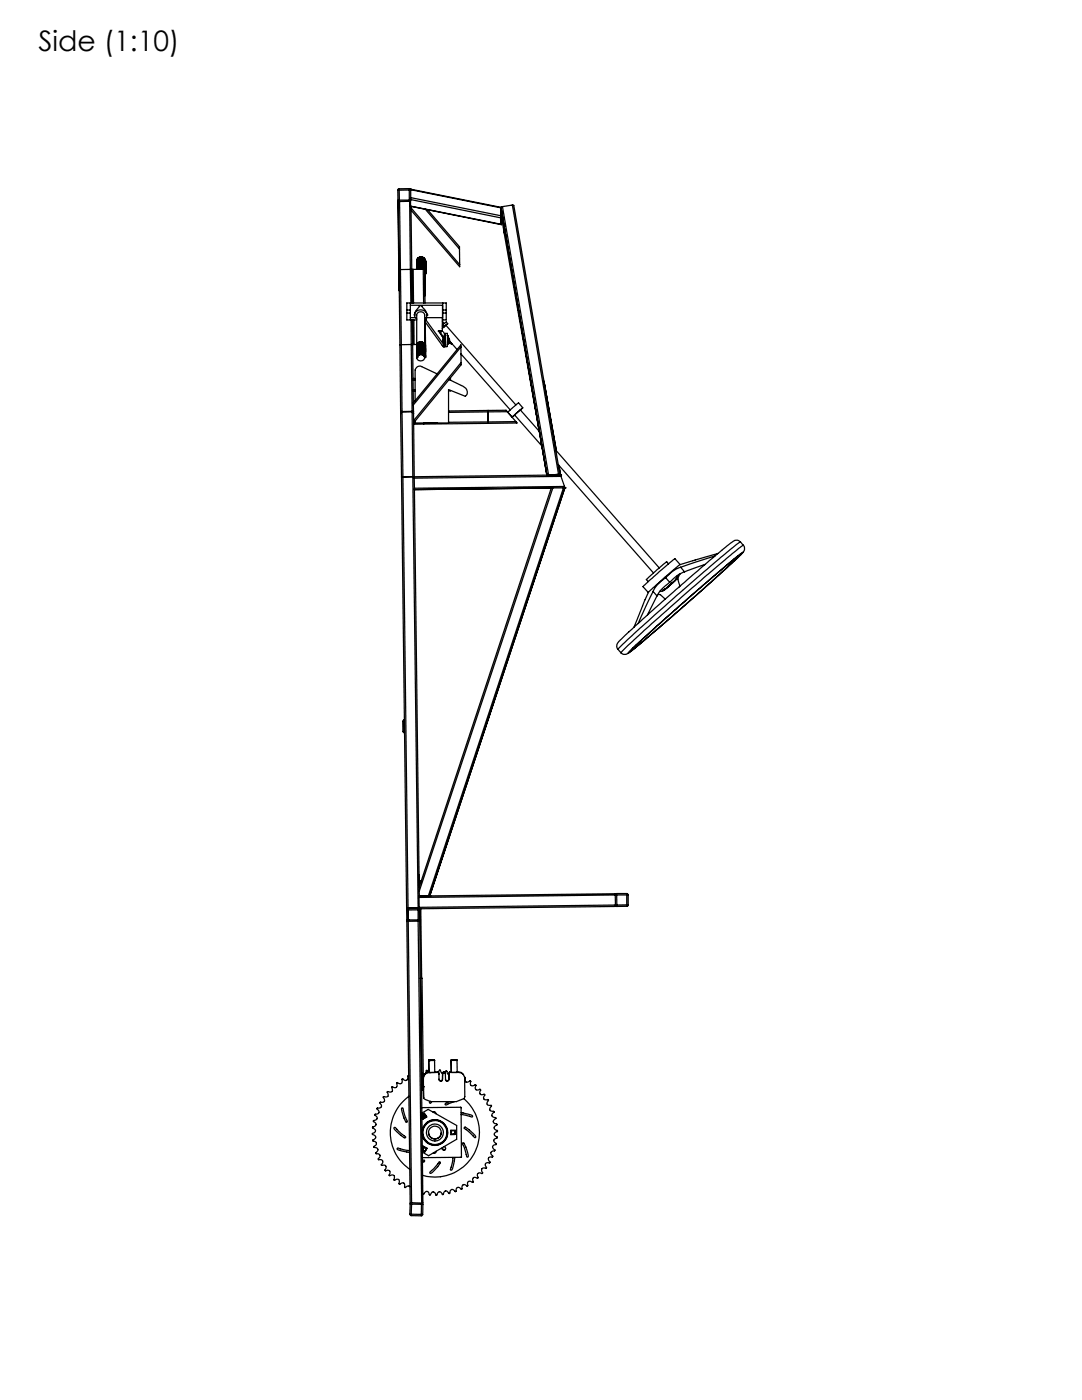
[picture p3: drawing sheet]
<svg xmlns="http://www.w3.org/2000/svg" width="216mm" height="279mm" viewBox="0 0 216 279" stroke-linecap="round" stroke-linejoin="round" font-family="sans-serif">
<defs><g id="words">
<text font-size="5.6" x="7.7" y="10.3">Side (1:10)</text>
</g></defs>
<g fill="none" stroke="#000" stroke-width=".25">
<path d="M79.4 37.8l2.4-.2 .2 .3v2.1l-.2 .2h-2.3zM79.7 38l2-.1v2h-2zM81.9 37.7h.1M81.9 37.7l18.1 3.7M81.9 39.4v.3M81.9 37.9l18.1 3.6M82 39.4l18 3.7v.4M82 39.8l18 3.7M79.4 40.2l.3 17.9M79.4 40.2h.3M79.4 40.2l.2 13.6M79.6 53.8h.3"/>
<path d="M79.6 53.8l.3 28.3M79.7 40.2l.2 13.6M79.9 53.8l.3 28.3M81.9 53.8h.3M81.9 53.8h-2M81.9 53.8l.1 6.7M81.9 40.2h-.2l.2 13.6M81.9 41.1v.1M81.9 41.2l18.1 3.6M81.9 41.1l18.1 3.7M81.9 40.1v1M82 41.5v.4l9.7 11.3v-.4"/>
<path d="M82 41.5l9.7 11.3M82 41.2v.3M82 41.9l.2 11.9M82.2 53.8h.2M82.2 53.8l.1 6.7M82.4 53.8l.1 6.7M83.2 53.6h.1M83.2 53.5h.1M83.2 53.3h.1M83.2 53.2h.1M83.2 53h.1M83.2 52.9h.1"/>
<path d="M83.2 52.7h.1M83.2 52.6h.1M83.2 52.4h.1M83.2 52.3h.1M83.2 52.2h.1M83.2 52.1h.1M83.2 52h.1M83.2 52a.83 .83 0 0 1 .8-.6 .83 .83 0 0 1 .8 .6 .83 .83 0 0 0-.8-.6 .83 .83 0 0 0-.8 .6M83.2 52a.83 .83 0 0 1 .8-.6 .83 .83 0 0 1 .8 .6 .82 .82 0 0 0-.8-.6 .82 .82 0 0 0-.8 .7M83.2 52.1a.83 .83 0 0 1 .8-.6 .83 .83 0 0 1 .8 .6M83.2 52.3a.83 .83 0 0 1 .8-.6 .83 .83 0 0 1 .8 .6 .82 .82 0 0 0-.8-.6 .82 .82 0 0 0-.8 .6M83.2 52.3a.83 .83 0 0 1 .8-.6 .83 .83 0 0 1 .8 .6"/>
<path d="M83.2 52.6a.83 .83 0 0 1 .8-.6 .83 .83 0 0 1 .8 .6 .83 .83 0 0 0-.8-.6 .83 .83 0 0 0-.8 .6M83.2 52.6a.83 .83 0 0 1 .8-.6 .83 .83 0 0 1 .8 .6 .82 .82 0 0 0-.8-.6 .82 .82 0 0 0-.8 .7M83.2 52.7a.83 .83 0 0 1 .8-.6 .83 .83 0 0 1 .8 .6M83.2 52.9a.83 .83 0 0 1 .8-.6 .83 .83 0 0 1 .8 .6 .82 .82 0 0 0-.8-.6 .82 .82 0 0 0-.8 .6M83.2 52.9a.83 .83 0 0 1 .8-.6 .83 .83 0 0 1 .8 .6 .83 .83 0 0 0-.8-.5 .83 .83 0 0 0-.8 .6M83.2 53a.83 .83 0 0 1 .8-.6 .83 .83 0 0 1 .8 .6M83.2 53.2a.83 .83 0 0 1 .8-.6 .83 .83 0 0 1 .8 .6 .83 .83 0 0 0-.8-.6 .83 .83 0 0 0-.8 .6M83.2 53.2a.83 .83 0 0 1 .8-.6 .83 .83 0 0 1 .8 .6 .82 .82 0 0 0-.8-.6 .82 .82 0 0 0-.8 .7M83.2 53.3a.83 .83 0 0 1 .8-.6 .83 .83 0 0 1 .8 .6M83.2 53.5a.83 .83 0 0 1 .8-.6 .83 .83 0 0 1 .8 .6 .82 .82 0 0 0-.8-.6 .82 .82 0 0 0-.8 .6M83.2 53.5a.83 .83 0 0 1 .8-.6 .83 .83 0 0 1 .8 .6 .82 .82 0 0 0-.8-.6 .82 .82 0 0 0-.8 .7M83.2 53.8a.83 .83 0 0 1 .8-.6 .83 .83 0 0 1 .8 .6"/>
<path d="M83.2 52.2a.81 .81 0 0 1 .8-.6 .81 .81 0 0 1 .8 .6M83.2 52.8a.81 .81 0 0 1 .8-.6 .81 .81 0 0 1 .8 .6M83.2 53.4a.81 .81 0 0 1 .8-.6 .81 .81 0 0 1 .8 .6M83.2 52.1v.1M83.2 52.4v.2M83.2 52.7v.2M83.2 53v.2M83.2 53.3v.2M83.2 53.6v.2M83.3 53.8a.82 .82 0 0 1 .8-.6 .82 .82 0 0 1 .7 .6M83.3 53.7a.84 .84 0 0 1 .8-.4 .84 .84 0 0 1 .7 .6 .83 .83 0 0 0-.7-.6 .83 .83 0 0 0-.8 .5M83.3 53.8a.84 .84 0 0 1 .8-.5 .84 .84 0 0 1 .7 .6"/>
<path d="M83.3 53.8a.84 .84 0 0 1 .8-.4 .84 .84 0 0 1 .7 .6M83.4 51.7a.85 .85 0 0 1 1.4 .4 .84 .84 0 0 0-.8-.6 .84 .84 0 0 0-.8 .6zM83.4 52l-.2 .4a.81 .81 0 0 1 .8-.6 .81 .81 0 0 1 .8 .6 .85 .85 0 0 0-1.4-.4zM83.4 52.3l-.2 .4a.81 .81 0 0 1 .8-.6 .81 .81 0 0 1 .8 .6 .89 .89 0 0 0-1.4-.4zM83.4 52.6l-.2 .4a.81 .81 0 0 1 .8-.6 .81 .81 0 0 1 .8 .6 .85 .85 0 0 0-1.4-.4zM83.4 52.9a.85 .85 0 0 1 1.4 .4 .83 .83 0 0 0-.8-.6 .83 .83 0 0 0-.8 .6zM83.4 53.1a.85 .85 0 0 1 1.4 .5 .83 .83 0 0 0-.8-.6 .83 .83 0 0 0-.8 .6zM83.4 53.2l-.2 .4a.81 .81 0 0 1 .8-.6 .81 .81 0 0 1 .8 .6 .85 .85 0 0 0-1.4-.4zM83.4 53.6a.92 .92 0 0 1 1.3 .1 .87 .87 0 0 0-1.4 .1zM83.4 53.6a.91 .91 0 0 1 1.2 .1 .91 .91 0 0 0-1.2 .1zM83.4 53.7a.99 .99 0 0 1 1.2 0 1.08 1.08 0 0 0-1.2 .1zM83.5 53.8a.91 .91 0 0 1 1-.1 .85 .85 0 0 0-1 .1"/>
<path d="M83.8 53.7h.4M84.3 53.7l-.6 .1M84.3 53.7l-.7 .1M84.4 53.7l-.8 .1M84.5 53.7h.2l.1 6.8M84.5 53.7l-.5-.1-.4 .2 .4-.2 .5 .2M84.5 53.7l-2.1 .1M84.5 53.7v6.8M84.6 53.7a.86 .86 0 0 0-1.2 .1v-.1a.97 .97 0 0 1 1.2 0 .92 .92 0 0 0-1.2 .1M84.7 53.7a.9 .9 0 0 0-1.4 .1M84.7 53.8l.1 .2M84.7 53.8l.1 .3"/>
<path d="M84.7 53.8l.1 .4-.1-.3M84.7 54l.1 .4M84.7 54.2l.1 .3M84.7 54.3l.1 .4M84.7 54.5l.1 .2M84.7 54.4l.1 .2M84.8 52.1h.1M84.8 52.2h.1M84.8 52.4h.1M84.8 52.5h.1M84.8 52.7h.1M84.8 52.8h.1"/>
<path d="M84.8 53h.1M84.8 53.1h.1M84.8 53.3h.1M84.8 53.4h.1M84.8 53.6h.1M84.8 53.7h.1M84.8 53.9h.1M84.8 54h.1M84.8 54.2h.1M84.8 54.3h.1M84.8 54.4h.1M84.8 54.5h.1"/>
<path d="M84.8 54.6h.1M84.8 51.9a.82 .82 0 0 0-.8-.6 .82 .82 0 0 0-.8 .6 .77 .77 0 0 1 .9-.6 .77 .77 0 0 1 .6 .8M84.8 51.9a.82 .82 0 0 0-.8-.6 .82 .82 0 0 0-.8 .7M84.8 52.1a.82 .82 0 0 0-.8-.6 .82 .82 0 0 0-.8 .7 .83 .83 0 0 1 .8-.6 .83 .83 0 0 1 .8 .6M84.8 52.2a.82 .82 0 0 0-.8-.6 .82 .82 0 0 0-.8 .6M84.8 52.4a.82 .82 0 0 0-.8-.6 .82 .82 0 0 0-.8 .7 .83 .83 0 0 1 .8-.6 .83 .83 0 0 1 .8 .6M84.8 52.5a.82 .82 0 0 0-.8-.6 .82 .82 0 0 0-.8 .6 .81 .81 0 0 1 .8-.6 .81 .81 0 0 1 .8 .6M84.8 52.5a.82 .82 0 0 0-.8-.6 .82 .82 0 0 0-.8 .7M84.8 52.7a.82 .82 0 0 0-.8-.6 .82 .82 0 0 0-.8 .7 .83 .83 0 0 1 .8-.6 .83 .83 0 0 1 .8 .6M84.8 52.8a.82 .82 0 0 0-.8-.6 .82 .82 0 0 0-.8 .6M84.8 52.8a.82 .82 0 0 0-.8-.6 .82 .82 0 0 0-.8 .7M84.8 53a.82 .82 0 0 0-.8-.6 .82 .82 0 0 0-.8 .7 .83 .83 0 0 1 .8-.6 .83 .83 0 0 1 .8 .6"/>
<path d="M84.8 53.1a.82 .82 0 0 0-.8-.6 .82 .82 0 0 0-.8 .6 .81 .81 0 0 1 .8-.6 .81 .81 0 0 1 .8 .6M84.8 53.1a.82 .82 0 0 0-.8-.6 .82 .82 0 0 0-.8 .7M84.8 53.3a.82 .82 0 0 0-.8-.6 .82 .82 0 0 0-.8 .7 .83 .83 0 0 1 .8-.6 .83 .83 0 0 1 .8 .6M84.8 53.4a.82 .82 0 0 0-.8-.6 .82 .82 0 0 0-.8 .6M84.8 53.4a.82 .82 0 0 0-.8-.6 .82 .82 0 0 0-.8 .7M84.8 53.6a.82 .82 0 0 0-.8-.6 .82 .82 0 0 0-.8 .7 .83 .83 0 0 1 .8-.6 .83 .83 0 0 1 .8 .6M84.8 53.7a.82 .82 0 0 0-.8-.6 .82 .82 0 0 0-.8 .6 .81 .81 0 0 1 .8-.6 .81 .81 0 0 1 .8 .6M84.8 53.7a.82 .82 0 0 0-.8-.6 .82 .82 0 0 0-.8 .7M84.8 52.2a.82 .82 0 0 0-.8-.6 .82 .82 0 0 0-.8 .7M84.8 51.9a.81 .81 0 0 0-.8-.6 .81 .81 0 0 0-.8 .7M84.8 51.9v.2M84.8 52.2v.2"/>
<path d="M84.8 52.5v.2M84.8 52.8v.2M84.8 53.1v.2M84.8 53.4v.2M84.8 53.7v.2M84.8 54v.2M84.8 54.4v.1M84.8 54.6v4.5M84.9 41.8l6.8 7.9M85.3 41.9l6.4 7.3v.5M91.7 49.7v3.1M100 41.4v.1"/>
<path d="M100 41.8h.1M100 41.4v.2M100 41.5v1.8M100 41.4v1.6M100 41.4l9.1 53.4M100 41.7v2l.4 .1M100 43h.1M100 43v1.8M100 42.8v.3M100 42.8v.1M100 41.6v.1M100 41.6l.6 3.6"/>
<path d="M100 43.5v1.3M100.2 43.8l.3 2.5 .4 .5M100.3 41.2l-.3 .2M100.3 41.2l9.2 53.6M100.3 43.6h.1M100.5 46.2l7.1 39.9M100.6 45.2h.1M100.6 45.2l8.5 49.6M102.2 40.9l.3 .1 9.2 53.7M102.2 40.9l-1.9 .3M102.2 40.9l9.2 53.7M81.2 61.9v-1.4h7.8v1.4"/>
<path d="M81.2 62.5v1.4h1.9M81.2 62.5h.7M81.2 61.9h.7M81.2 61.9v.6M81.9 60.9h6.4v2.5h-3.2M81.9 62.5v1.4M81.9 60.5v1.4M81.9 63.4h1M81.9 61.9v.6M82 63.9l.1 4.9M82.1 68.8h-2.3M82.1 68.8h.2"/>
<path d="M82.1 68.8l.1 13.3M82.3 63.9v4.9M82.3 68.8h.3M82.3 68.8l.2 11.6M82.4 75.5h.4M82.4 77.8h.4M82.4 75.8h.4M82.5 78.1h.3M82.6 63.9v4.9M82.6 68.8h.5M82.7 62.9h.1M82.7 62.9a3.2 3.2 0 0 1 1-1.7v-.2h.5v.2a2.47 2.47 0 0 1 1 1.7"/>
<path d="M83.1 71.4h.1M83.1 71.3h.1M83.1 71.2h.1M83.1 71.1h.1M83.1 71h.1M83.1 70.9h.1M83.1 70.8h.1M83.1 70.7h.1M83.1 70.6h.1M83.1 70.4h.1M83.1 70.3h.1M83.1 70.2h.1"/>
<path d="M83.1 70.1h.1M83.1 70h.1M83.1 69.9h.1M83.1 69.8h.1M83.1 69.7h.1M83.1 69.6h.1M83.1 69.5h.1M83.1 69.4h.1M83.1 69.3h.1M83.1 69.1h.1M83.1 69h.1M83.1 68.9h.1"/>
<path d="M83.1 71.3a.81 .81 0 0 1 .8-.7 .81 .81 0 0 1 .8 .7M83.1 71.2a.81 .81 0 0 1 .8-.6 .81 .81 0 0 1 .8 .6M83.1 71.2a.81 .81 0 0 1 .8-.7 .81 .81 0 0 1 .8 .7M83.1 71.1a.81 .81 0 0 1 .8-.7 .81 .81 0 0 1 .8 .7M83.1 71a.81 .81 0 0 1 .8-.7 .81 .81 0 0 1 .8 .7M83.1 70.9a.81 .81 0 0 1 .8-.6 .81 .81 0 0 1 .8 .6M83.1 70.9a.81 .81 0 0 1 .8-.7 .81 .81 0 0 1 .8 .7M83.1 70.8a.81 .81 0 0 1 .8-.6 .81 .81 0 0 1 .8 .6M83.1 70.7a.81 .81 0 0 1 .8-.6 .81 .81 0 0 1 .8 .6M83.1 70.6a.81 .81 0 0 1 .8-.7 .81 .81 0 0 1 .8 .7M83.1 70.4a.81 .81 0 0 1 .8-.6 .81 .81 0 0 1 .8 .6M83.1 70.4a.81 .81 0 0 1 .8-.7 .81 .81 0 0 1 .8 .7"/>
<path d="M83.1 70.3a.81 .81 0 0 1 .8-.7 .81 .81 0 0 1 .8 .7M83.1 70.2a.81 .81 0 0 1 .8-.6 .81 .81 0 0 1 .8 .6M83.1 70.1a.81 .81 0 0 1 .8-.6 .81 .81 0 0 1 .8 .6M83.1 70.1a.81 .81 0 0 1 .8-.7 .81 .81 0 0 1 .8 .7M83.1 70a.81 .81 0 0 1 .8-.7 .81 .81 0 0 1 .8 .7M83.1 69.9a.81 .81 0 0 1 .8-.6 .81 .81 0 0 1 .8 .6M83.1 69.9a.81 .81 0 0 1 .8-.7 .81 .81 0 0 1 .8 .7M83.1 69.8a.81 .81 0 0 1 .8-.7 .81 .81 0 0 1 .8 .7M83.1 69.7a.81 .81 0 0 1 .8-.7 .81 .81 0 0 1 .8 .7M83.1 69.6a.81 .81 0 0 1 .8-.6 .81 .81 0 0 1 .8 .6M83.1 69.6a.81 .81 0 0 1 .8-.7 .81 .81 0 0 1 .8 .7M83.1 69.5a.81 .81 0 0 1 .8-.6 .81 .81 0 0 1 .8 .6"/>
<path d="M83.1 69.4a.81 .81 0 0 1 .8-.6 .81 .81 0 0 1 .8 .6M83.1 69.4a.81 .81 0 0 1 .8-.7 .81 .81 0 0 1 .8 .7M83.1 69.3a.81 .81 0 0 1 .8-.7 .81 .81 0 0 1 .8 .7M83.1 69.1a.81 .81 0 0 1 .8-.6 .81 .81 0 0 1 .8 .6M83.1 69.1a.81 .81 0 0 1 .8-.7 .81 .81 0 0 1 .8 .7M83.1 69a.81 .81 0 0 1 .8-.7 .81 .81 0 0 1 .8 .7M83.1 68.9a.81 .81 0 0 1 .8-.6 .81 .81 0 0 1 .8 .6M83.1 68.8h.1M83.1 63.7a1.06 1.06 0 0 1-.2-1.4 1.06 1.06 0 0 1 1.3-.4 .98 .98 0 0 1 .8 1.5v.5M83.1 69.7v.1M83.1 70v.1M83.1 70.1v.7"/>
<path d="M83.1 71v.1M83.1 71.3v.1M83.2 71.1a.84 .84 0 0 1 .9-.4 .84 .84 0 0 1 .6 .7M83.2 71.1a.92 .92 0 0 1 1.5 0M83.2 71.1a.74 .74 0 0 0 .7 .9 .74 .74 0 0 0 .8-.9M83.4 70.1a.81 .81 0 0 1 1.3 .5 .81 .81 0 0 0-.8-.7 .81 .81 0 0 0-.8 .7zM83.4 69a.82 .82 0 0 1 1.3 .4 .81 .81 0 0 0-.8-.6 .81 .81 0 0 0-.8 .7zM84.7 71.1a.82 .82 0 0 0-.9-.4 .82 .82 0 0 0-.7 .7M84.7 71.1v.3M84.7 68.9h.1M84.7 69h.1M84.7 69.1h.1"/>
<path d="M84.7 69.2h.1M84.7 69.3h.1M84.7 69.4h.1M84.7 69.6h.1M84.7 69.7h.1M84.7 69.8h.1M84.7 69.9h.1M84.7 70h.1M84.7 70.1h.1M84.7 70.2h.1M84.7 70.3h.1M84.7 70.4h.1"/>
<path d="M84.7 70.5h.1M84.7 70.6h.1M84.7 70.7h.1M84.7 70.8h.1M84.7 70.9h.1M84.7 71h.1M84.7 71.1h.1M84.7 71.2h.1M84.7 71.3h.1M84.7 71.4h.1M84.7 71.3a.81 .81 0 0 0-.8-.6 .81 .81 0 0 0-.8 .7M84.7 71.3a.81 .81 0 0 0-.8-.6 .81 .81 0 0 0-.8 .6"/>
<path d="M84.7 71.2a.81 .81 0 0 0-.8-.6 .81 .81 0 0 0-.8 .6M84.7 71.2a.81 .81 0 0 0-.8-.7 .81 .81 0 0 0-.8 .7M84.7 71a.81 .81 0 0 0-.8-.6 .81 .81 0 0 0-.8 .7M84.7 71a.81 .81 0 0 0-.8-.6 .81 .81 0 0 0-.8 .6M84.7 70.9a.81 .81 0 0 0-.8-.6 .81 .81 0 0 0-.8 .6M84.7 70.9a.81 .81 0 0 0-.8-.7 .81 .81 0 0 0-.8 .7M84.7 70.8a.81 .81 0 0 0-.8-.7 .81 .81 0 0 0-.8 .7M84.7 70.7a.81 .81 0 0 0-.8-.6 .81 .81 0 0 0-.8 .7M84.7 70.6a.81 .81 0 0 0-.8-.6 .81 .81 0 0 0-.8 .7M84.7 70.6a.81 .81 0 0 0-.8-.6 .81 .81 0 0 0-.8 .6M84.7 70.5a.81 .81 0 0 0-.8-.6 .81 .81 0 0 0-.8 .6M84.7 70.4a.81 .81 0 0 0-.8-.6 .81 .81 0 0 0-.8 .7"/>
<path d="M84.7 70.3a.81 .81 0 0 0-.8-.6 .81 .81 0 0 0-.8 .7M84.7 70.3a.81 .81 0 0 0-.8-.6 .81 .81 0 0 0-.8 .6M84.7 70.2a.81 .81 0 0 0-.8-.6 .81 .81 0 0 0-.8 .6M84.7 70.1a.81 .81 0 0 0-.8-.6 .81 .81 0 0 0-.8 .7 .81 .81 0 0 1 .8-.7 .81 .81 0 0 1 .8 .7M84.7 70a.81 .81 0 0 0-.8-.6 .81 .81 0 0 0-.8 .7M84.7 70a.81 .81 0 0 0-.8-.6 .81 .81 0 0 0-.8 .6M84.7 69.9a.81 .81 0 0 0-.8-.6 .81 .81 0 0 0-.8 .6M84.7 69.9a.81 .81 0 0 0-.8-.7 .81 .81 0 0 0-.8 .7M84.7 69.7a.81 .81 0 0 0-.8-.6 .81 .81 0 0 0-.8 .7M84.7 69.7a.81 .81 0 0 0-.8-.6 .81 .81 0 0 0-.8 .6M84.7 69.6a.81 .81 0 0 0-.8-.6 .81 .81 0 0 0-.8 .6M84.7 69.6a.81 .81 0 0 0-.8-.7 .81 .81 0 0 0-.8 .7"/>
<path d="M84.7 69.5a.81 .81 0 0 0-.8-.7 .81 .81 0 0 0-.8 .7M84.7 69.3a.81 .81 0 0 0-.8-.6 .81 .81 0 0 0-.8 .7M84.7 69.3a.81 .81 0 0 0-.8-.6 .81 .81 0 0 0-.8 .6M84.7 69.2a.81 .81 0 0 0-.8-.7 .81 .81 0 0 0-.8 .7M84.7 69.1a.81 .81 0 0 0-.8-.6 .81 .81 0 0 0-.8 .7M84.7 69a.81 .81 0 0 0-.8-.6 .81 .81 0 0 0-.8 .7M84.7 69a.81 .81 0 0 0-.8-.6 .81 .81 0 0 0-.8 .6M84.7 68.9a.81 .81 0 0 0-.8-.6 .81 .81 0 0 0-.8 .6M84.7 68.9a.81 .81 0 0 0-.8-.7 .81 .81 0 0 0-.8 .7M84.7 68.8a.81 .81 0 0 0-.8-.6 .81 .81 0 0 0-.8 .7M84.7 68.8v-5.9a.81 .81 0 0 0-.8-.7 .81 .81 0 0 0-.8 .7v6.6M84.7 68.9v.7"/>
<path d="M84.7 69.6v.1M84.7 69.8v.1M84.7 69.9v.1M84.7 70.2v.7M84.7 70.9v.1M84.7 71.1v.1M84.7 71.2v.1M84.7 64.1l3.6 4.9M84.8 64.3l.1 4.4h-.2M85 63.9l3.6 4.9M85 63.9l-.3 .1M85.2 62.9h.1"/>
<path d="M87.2 74.6l-3.3-1.5-.8 .2-.3 .5v6.2M87.6 66.1l.9 1.4M87.6 66.2h.1M87.6 66.1h.1M87.7 66.1v.2M87.8 66.4h.1M87.8 66.4l.4 .7M87.9 66.1l-.1 .2 .1 .3M88 66.1h.1M88.1 66.9h.1M88.3 64.1l.4 .5M88.3 63.4v2.7h-.9"/>
<path d="M88.3 65.1l.2 .2M88.3 67.8l.3 .6M88.3 67.7v.1M88.3 62.5v1.4M88.3 60.5v1.4M88.3 64.8l.4 .4M88.3 64.8v.1M88.3 62.5h.7M88.3 61.9h.7M88.3 61.9v.6M88.5 65.3l-.2 .2 .7-.6 13.9 15.9M88.5 66.2l.3 .6h-.1"/>
<path d="M88.6 68.8l.2 .2M88.6 68.4h.1M88.6 68.8l-.3 .2M88.6 67h.3l-.1 1.8M88.6 68.5l.1-1.5-.1 1.6M88.6 67.2l-.2 .2M88.7 67.3l-.4 .5M88.7 65.2l-.2 .1M88.7 66.8v.2M88.7 66.8l.1 .1M88.8 66.9l.1-.4-.1 2.7-.3 .1-.2-.3M88.8 66.9h.1"/>
<path d="M88.9 66.5h.4v1.4l-.1 1.3h-.4M89 64.9l.3-.3-.6 .6M89 62.5v1.4h-.7M89 61.9v.6M89.3 66.9l.2 .2-.1 1.5-.1 .2M89.3 64.6l-.3-.4-.7 .6M89.4 68.4l.2 .1zM89.4 68.4h.1M89.5 67.3l.2 .6-.2-.2 .2 .2zM89.6 68.3h.1M89.6 68.3l.2 .1M89.6 68.2v.1"/>
<path d="M89.6 68.3l.3 .2M89.7 68l1.5 1.7M89.7 67.9l-.3 .5M89.7 68.1l-.1 .2M89.8 68.4l-.2 .1M89.8 68.5l.3 .2-.2-.2M89.9 75.5v.2M89.9 77.9l-.4 .1M89.9 75.7v.2M90 68.4l-.1 .1M90.2 68.6l-.1 .1M92 69.3v-.5l-9.5 11.6"/>
<path d="M92 70.6l9.8 11.2M92 69.3l-9.5 11.5M92 69.3v3.1M92 72.4v.4l-9.5 11.6h7v-6.6l3.4 1.3a1.18 1.18 0 0 0-.5-2l-2.8-1.4h.3M92 72.4l-9.5 11.5M108.5 76.1l2.5 13.9M79.9 82.1h.3M79.9 82.6l.2 12.6M79.9 82.1v.5M80.1 95.2h.3M80.1 95.2l1 86.1M80.2 82.2l-.3 .4"/>
<path d="M80.2 82.2l.2 13M80.2 82.1v.1M80.4 95.2l1 86.1M82.2 82.2l.3 .4M82.2 82.1h.3M82.2 82.2h-2M82.2 82.2l.2 12.9M82.2 82.1h-2M82.2 82.1v.1M82.4 95.1h.3M82.4 95.1l-2 .1M82.4 95.1l1 86.2"/>
<path d="M82.4 95.1h.1M82.5 80.4v.4M82.5 80.8v1.3M82.5 82.6l.2 12.5M82.5 82.1v.5M82.7 95.1v.3M82.7 95.4v2M82.7 97.4v.3M82.7 97.7l.9 79.4M82.8 84v.4M84.5 84.4v.2M84.5 84.5h.3"/>
<path d="M84.5 84.6l-2 .1M84.8 84.4v.1M86.8 84.4h.3M86.8 84.4h.1M86.8 84.4l-2 .1M87.1 84.4h.1M97.4 81.9v.3M97.4 81.9h3.6l.2 .3M97.4 82.2v2M97.4 81.9l-7.9 .1M97.4 82.2l-7.9 .1M97.4 84.2v.3"/>
<path d="M97.4 84.5l-12.9 .1M97.4 84.2l-7.9 .1M101.2 82.2h-3.8M101.2 82.2l1.7 1.9M102.7 82.8l1.2-1 3.7 4.3M102.7 82.8l5.4 6.2M102.9 84.1l.3 .3-5.8 .1M102.9 84.1l-5.5 .1M103.9 81.8l.4-.4-2.1 1.9 .5-.5M104.3 81.4l-.8-1-1.2 1-1 .9 .9 1M109.2 94.8h.3M109.5 94.8h1.2"/>
<path d="M110 97.4l-26.4 79.7M110 97.4l-27.3 .3M110.3 97.4h-.3M110.3 97.4l-26.7 80.5M110.3 97.4h2.1M110.8 94.8l.6-.1 .1 .1M110.9 89.9l20.7 23.4M111.4 92.7l19 21.6M111.4 94.7v.1M111.4 94.6l.3 .1M111.4 94.6l-1.4 .2M111.5 92.9l.4 1.9"/>
<path d="M111.7 94.7l.1 .1M111.9 94.8h.1M111.9 94.8v.3M111.9 94.8l-29.2 .3M111.9 95.1l-29.2 .3M111.9 95.1l.7 2M112.4 97.4h.3M112.4 97.4l-26.9 81.4M112.6 97.1l.1 .3M112.6 97.1l-29.9 .3M112.7 97.4h.1M112.7 97.4l-26.9 81.4"/>
<path d="M129.4 118.3l-2.9 6.9M130.3 118l-2.9 6.4M130.3 118l.8 .9M131.1 118.9l-1.9 3.8M131.2 118.7h.6l1 .9M132.2 117.8l.5-.2zM132.7 117.5l2.1-1.8-2.3 2.1zM132.8 115.3a6.3 6.3 0 0 0-2.5 2.7M132.8 115.3l.8 .9M133.4 112.5l-.4-.4-2 1.7-2 1.8 .4 .5M133.6 116.8l.7-.6-1.2 1.1zM133.6 116.9l-.3 .2a2.03 2.03 0 0 1-1.6 .9"/>
<path d="M133.6 116.2a8.4 8.4 0 0 0-2.5 2.7M135 115.4l-.3 .4zM135.1 114.9a2.15 2.15 0 0 1-1.2 1.7l-.3 .3M135.7 112.7l-3.3 2.7-3 2.9M135.7 112.7l-1-1.2-3.2 2.6-3.2 3 1.1 1.2M135.8 114.5l-.2 .2a1.88 1.88 0 0 0 0 2.2l.1 .1M135.8 113.2a7.1 7.1 0 0 0-3 2.1M135.8 113.2l.8 .9M136.6 114.1a6.9 6.9 0 0 0-3 2.1M140.7 112.6l-4.1 1.5M142.7 110.9l-6.9 2.3M143.3 110.5l-7.6 2.2"/>
<path d="M144 109.9l-9.1 7.7-9.5 8.5M147.3 111l-.9 .6M147.7 108.1a1.37 1.37 0 0 0-1.9 .3l-1.8 1.4M147.7 108.1l-3.8 3.1-8.9 7.6-8.5 7.7-3.2 3.1M147.7 108.1l.6 .7M148.3 108.8a1.27 1.27 0 0 1-.5 1.9l-1.4 1.3M148.3 108.8l-3.2 2.6-9.2 7.8-7.3 6.6-4.7 4.5M123.3 129.6l.6 .7M125.4 126.2l-1.4 1.4a1.46 1.46 0 0 0-.7 2M125.7 129.9l11.4-10.3 8.2-7.1 2.9-2.3-4.8 4.6-6.7 6-7.9 6.8-3.5 2.8zM126.2 129.5l11.4-10.4 7-6 2.9-2.3-4.8 4.6-8.6 7.6-5.4 4.6-2.7 2.2zM127 128.7l-.8 .8"/>
<path d="M127.9 128.3l-.9 .8a4.7 4.7 0 0 1-2.3 1.5h-.4l-.4-.3M80.6 143.7l-.2 .3v2l.3 .2M80.6 143.7h.1M80.6 144h.1M80.6 144l.1 1.9M83.6 174.6v2.1M83.6 179.1v2M83.6 177.1v.8M83.6 175.8h.3v.4M83.6 177.9l.1 .9M83.7 178.8h.1M85.5 178.8h.3"/>
<path d="M85.5 178.8h.1M85.5 178.8h-1.8M85.8 178.8h.1M122.8 178.6l.2-.3h2.2l.1 .3-.1 2.2-2.2 .1-.2-.3M122.8 178.6v-.2l-39.2 .4v.3M122.8 178.6v2M122.8 178.6l-39.2 .5M123 178.6h2.1v2h-2zM81.1 181.6h.1M81.1 181.3h.1M81.1 181.3h.3M81.1 181.3v.3"/>
<path d="M81.2 181.5l-.1 .1M81.2 183.6l.7 56.5M81.4 181.3l-.2 .1-.1 .2 .1 2.1 .3 .2M81.4 181.3h-.3M81.4 181.3h.1M81.4 181.6h2v2h-1.9zM81.4 181.3h2M81.5 183.6h.1M81.5 183.9l.6 56.1M83.4 181.3l.3 .3M83.4 181.3h.2M83.4 181.3h.1"/>
<path d="M83.4 181.3h-2M83.4 183.8l-1.9 .1M83.4 183.8l.7 56.3M83.7 181.4v.2M83.7 183.6h.1M83.7 183.6v.1l-.3 .1M83.7 181.6h.1M83.7 181.4l.7 58.7h-.3M83.7 181.6v2M83.9 195.2h.1M83.9 195.2h.3l.3 19.1a.8 .8 0 0 0 .7-.7l.2 .4M83.9 195.2l.3 19"/>
<path d="M84 181.4l.1 13.8M122.8 180.6v.3l-39.2 .5v-.3M122.8 180.6l-39.2 .5M81.5 214.7l-.1 .1a.58 .58 0 0 1-.3 .8 .58 .58 0 0 1-.8-.3l-.1 .1a.57 .57 0 0 1-.1 .8 .57 .57 0 0 1-.8-.2l-.1 .1a.59 .59 0 0 1-.1 .9 .59 .59 0 0 1-.9-.1l-.1 .1a.58 .58 0 0 1 .1 .8 .58 .58 0 0 1-.8 0l-.1 .1a.58 .58 0 0 1 .1 .9 .58 .58 0 0 1-.8 .1l-.1 .1a.56 .56 0 0 1 .2 .5 .56 .56 0 0 1-.4 .5h-.4l-.1 .1a.58 .58 0 0 1 .2 1h-.7l-.1 .2a.59 .59 0 0 1 .3 .9l-.7 .2a.89 .89 0 0 1 .4 .9l-.7 .5a.59 .59 0 0 1 .5 .6 .59 .59 0 0 1-.7 .5v.2a.56 .56 0 0 1 .6 .3 .56 .56 0 0 1-.2 .7l-.4 .1v.2a.59 .59 0 0 1 .7 .5 .59 .59 0 0 1-.6 .6v.1a.86 .86 0 0 1 .7 .8l-.5 .5a.77 .77 0 0 1 .8 .7l-.4 .5v.1a.59 .59 0 0 1 .8 .3 .59 .59 0 0 1-.3 .8v.1a.76 .76 0 0 1 .9 .5l-.3 .5 .1 .2a.57 .57 0 0 1 .8 .1 .57 .57 0 0 1-.2 .8l.1 .1a.54 .54 0 0 1 .6-.1 .54 .54 0 0 1 .3 .6l-.1 .5a.8 .8 0 0 1 1 .2l-.1 .7a.73 .73 0 0 1 1.1 .1v.7a.58 .58 0 0 1 1 0v.6l.2 .1a.64 .64 0 0 1 .9-.2M81.6 218.8a8.9 8.9 0 0 0 .2 14.6M84.1 214.2h.2l.2 .3v2.1l-.3 .1M84.1 214.5h.1v2M84.1 216.5h.1M84.1 216.7h.1M84.2 214.5v2M84.2 216.7v.8M84.5 216.9h.1"/>
<path d="M84.5 216.6v.8l-.4 .1M84.5 216.5v2.6M84.5 219.1l.3 .3 1.3 .5h5l1.5-.6M84.5 219v.1M85.4 214.1l-.3 .1a1.17 1.17 0 0 0-.6 1M85.4 214a1.26 1.26 0 0 0-.9 1M85.4 214v.1M85.4 214h.2M85.5 211.6l.2 2.5 1-.1v-2.4M85.5 211.6h1.2zM85.6 214h.1M85.8 219.8l-.1 .3 .2 .1 .2-.3"/>
<path d="M86.7 213.9h.6M87.3 213.9l.3 .3M87.3 213.9v.1M87.3 214l.3 .4v1a.37 .37 0 0 0 .3 .4 .37 .37 0 0 0 .4-.3v-1.3M87.3 214l-1.9 .1M87.5 214l.2-.4h.1l.5 .6M88.3 214.1a1.69 1.69 0 0 1-.2 1.6l-.5-.3M88.3 214.1v.1M88.5 214l-.2 .2M88.5 213.9l-.2 .2M88.5 214h.2M88.5 213.9v.1"/>
<path d="M88.5 213.9h.2M88.7 214l.2 .3v1.2a.36 .36 0 0 0 .4 .3 .36 .36 0 0 0 .3-.4 1.51 1.51 0 0 1 .1-1.4M88.7 213.9l.2 .3M88.7 213.9v.1M88.8 214.1l.2-.4h.1l.2 .5 .3 .3M89.6 219.9l-.7 .3-.1 .3h.3l1.6-.6M89.7 214h.9a1.62 1.62 0 0 1 2.1 1M89.7 213.9a1.4 1.4 0 0 0-.1 1.4 .35 .35 0 0 1-.3 .4 .35 .35 0 0 1-.4-.3M89.7 213.9h.3M89.7 213.9v.1M90 211.6h1.2zM90 211.6l1.2-.1-1.2 .1v2.4"/>
<path d="M91.2 211.5v2.5h-1.1l-.1-2.4M91.2 213.9l.8 .1 .5 .5M92.6 219.3a8.9 8.9 0 0 1 2 10.9 8.9 8.9 0 0 1-10.3 4.4M92.7 214.9h.1M92.7 215v3.8l-.1 .5M92.7 215l.1 .1a.71 .71 0 0 0 .4 .9l.6-.3 .1 .1a.58 .58 0 0 0 .1 .8 .58 .58 0 0 0 .9-.1 .77 .77 0 0 0 .2 1.1l.6-.2 .2 .1a.6 .6 0 0 0 .1 1l.6-.1 .1 .1a.58 .58 0 0 0-.1 .8 .58 .58 0 0 0 .8 .2l.1 .1a.58 .58 0 0 0-.3 .8 .58 .58 0 0 0 .8 .2l.1 .1a.81 .81 0 0 0-.2 1l.6 .1 .1 .1a.59 .59 0 0 0-.5 .8 .59 .59 0 0 0 .8 .4l.1 .1a.55 .55 0 0 0-.6 .6 .55 .55 0 0 0 .7 .5l.1 .2a.59 .59 0 0 0-.6 .6 .59 .59 0 0 0 .7 .5v.2a.58 .58 0 0 0-.7 .5 .58 .58 0 0 0 .6 .6v.1a.8 .8 0 0 0-.6 .8l.5 .4-.1 .2a.58 .58 0 0 0-.7 .4 .58 .58 0 0 0 .4 .7v.2a.58 .58 0 0 0-.8 .3 .58 .58 0 0 0 .4 .8v.1a.59 .59 0 0 0-.8 .2 .59 .59 0 0 0 .3 .9 .77 .77 0 0 0-1 .4l.3 .6-.1 .2a.58 .58 0 0 0-.8 .1 .58 .58 0 0 0 .1 .8v.1a.77 .77 0 0 0-1.1 .2l.2 .6-.2 .2a.53 .53 0 0 0-.7-.1 .53 .53 0 0 0-.1 .7l-.1 .2a.58 .58 0 0 0-.8-.2 .58 .58 0 0 0-.2 .8l-.1 .1a.58 .58 0 0 0-.8-.2 .58 .58 0 0 0-.2 .8h-.1a.57 .57 0 0 0-.6-.3 .57 .57 0 0 0-.5 .3l-.1 .5a.76 .76 0 0 0-1-.3l-.2 .7h-.1a.56 .56 0 0 0-.4-.5 .56 .56 0 0 0-.6 .2l-.2 .5a.78 .78 0 0 0-.9-.5l-.4 .6a.76 .76 0 0 0-.9-.6l-.4 .6a.73 .73 0 0 0-.8-.7l-.4 .5-.2-.1M78.7 225h.2l1.1 1.2 .9 .6v.3a5.7 5.7 0 0 1-2.3-2zM80.1 221.2a.2 .2 0 0 1 .3-.1 .2 .2 0 0 1 .1 .3l.3 1.4 .5 1-.2 .2a4.9 4.9 0 0 1-1-2.8zM81.7 229.6l-2.3-.5-.2 .2a5.2 5.2 0 0 0 2.5 .7M84.2 221.1l7.8-.1 .1 10h-7.8M84.2 222.1l1.2-.7 5.7 3.2v2.8l-5.6 3.2-1.2-.7M84.2 222.5l.5-.3 .5 .7-.8 .4-.2-.3"/>
<path d="M84.2 225.7a2.56 2.56 0 0 1 4-1.8 2.56 2.56 0 0 1 0 4.3 2.56 2.56 0 0 1-4-1.8M84.3 222.6l.3 .5M84.3 229.1l.2-.4 .7 .5-.4 .7-.5-.3M84.3 231.6l.3-.1 .1 .2-.4 .3M84.5 222.4l.4 .2M84.5 229.2l-.2 .1M84.7 229l-.1 .2-.3 .1M84.8 223l-.4-.5 .3 .6M85.5 226a1.27 1.27 0 0 0 1.3 1.3 1.27 1.27 0 0 0 1.3-1.3M86.4 221.9h.4l.2 .4M87 229.8a.38 .38 0 0 1-.5 .3M87.6 231.8l.2 .1a5.2 5.2 0 0 1-1.9 2.3l-.1-.3 .7-.6z"/>
<path d="M88.2 229.3l.6 .1M88.6 228.8a.35 .35 0 0 1 .3 .4 .35 .35 0 0 1-.4 .3 .35 .35 0 0 1-.2-.4M90 225.6h.8v.8h-.8zM90.4 231l-.2 1.1-.3 1.3 .2 .1a4.7 4.7 0 0 0 .6-2.5M92 222.1a4.8 4.8 0 0 1 2.3 .6l-.2 .2-2.1-.5M92.3 228.1l.1-.1a5.2 5.2 0 0 1 1 2.9l-.3-.1zM92.7 225a5.2 5.2 0 0 1 2.2 1.9l-.2 .1-.9-.9-1.2-.9zM82.1 240l-.3 .2v2.2l.2 .2h2.2l.1-.1 .1-2.2-.3-.2M82.1 240l2 .1M82.1 240.3h2v2.1l-2-.1z"/>
<circle cx="84.6" cy="222.7" r=".35"/>
<circle cx="84.7" cy="229.3" r=".35"/>
<circle cx="86.8" cy="226" r="1.69"/>
<circle cx="86.8" cy="226" r="2.39"/>
<circle cx="86.8" cy="226" r="2.49"/>
<circle cx="86.8" cy="226" r="1.27"/>
<circle cx="90.4" cy="226" r=".36"/>
</g>
<use href="#words"/>
</svg>
